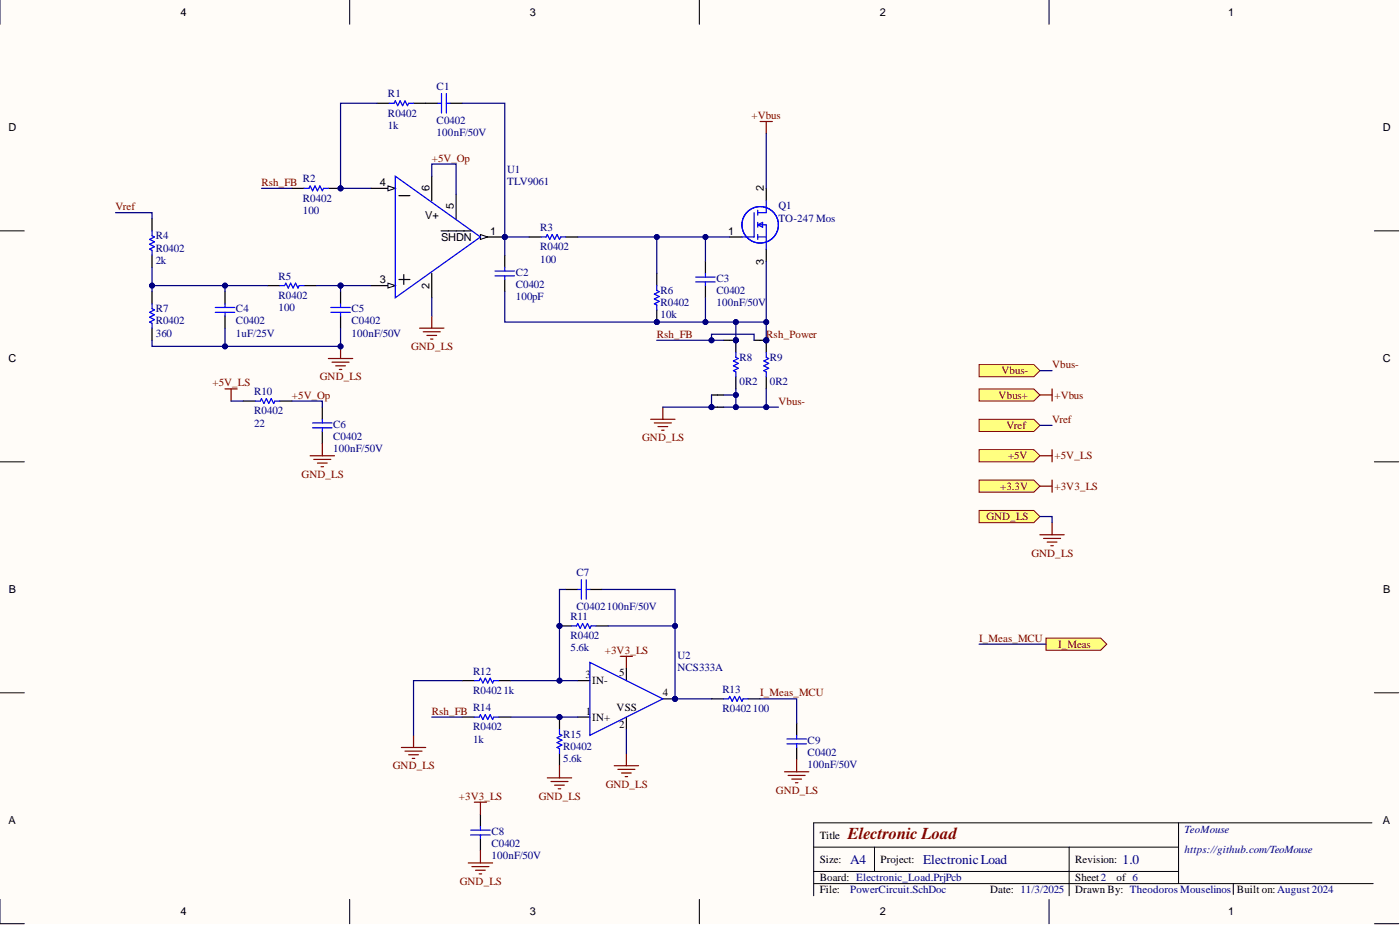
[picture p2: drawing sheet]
<svg xmlns="http://www.w3.org/2000/svg" width="292mm" height="193mm" viewBox="0 0 292 193" stroke-linecap="round" stroke-linejoin="round" font-family="sans-serif">
<defs><g id="words">
<text font-size="3.5" fill="#800000" x="176.9" y="175">Electronic Load</text>
<g font-size="2.8" fill="#000080">
<text x="177.4" y="180.2">A4</text>
<text x="192.6" y="180.2">ElectronicLoad</text>
<text x="234.2" y="180.2">1.0</text>
</g>
<g font-size="2.3">
<text x="37.6" y="3.3">4</text>
<text x="110.6" y="3.3">3</text>
<text x="183.6" y="3.3">2</text>
<text x="256.2" y="3.3">1</text>
<text x="1.8" y="27.4">D</text>
<text x="288.5" y="27.4">D</text>
<text x="79.3" y="38.8">4</text>
<text x="89.6" y="39.8" transform="rotate(-90 89.6 39.8)">6</text>
<text x="159.4" y="39.8" transform="rotate(-90 159.4 39.8)">2</text>
<text x="88.7" y="45.6">V+</text>
<text x="94.7" y="43.6" transform="rotate(-90 94.7 43.6)">5</text>
<text x="92" y="50.2">SHDN</text>
<text x="102.3" y="48.9">1</text>
<text x="151.9" y="48.9">1</text>
<text x="79.3" y="59.1">3</text>
<text x="159.4" y="55.2" transform="rotate(-90 159.4 55.2)">3</text>
<text x="89.6" y="60.3" transform="rotate(-90 89.6 60.3)">2</text>
<text x="1.8" y="75.6">C</text>
<text x="288.5" y="75.6">C</text>
<text x="1.9" y="123.7">B</text>
<text x="288.6" y="123.7">B</text>
<text x="122.1" y="141.5">3</text>
<text x="123.6" y="142.8">IN-</text>
<text x="129.2" y="141">5</text>
<text x="122.2" y="149.1">1</text>
<text x="128.7" y="148.3">VSS</text>
<text x="138.3" y="145.3">4</text>
<text x="123.6" y="150.4">IN+</text>
<text x="129.2" y="151.9">2</text>
<text x="1.8" y="171.9">A</text>
<text x="288.5" y="171.9">A</text>
<text x="171" y="175">Title</text>
<text x="171" y="180">Size:</text>
<text x="171" y="183.8">Board: Electronic_Load.PrjPcb</text>
<text x="183.7" y="180">Project:</text>
<text x="224.3" y="180">Revision:</text>
<text x="224.3" y="183.8">Sheet2</text>
<text x="233" y="183.8">of 6</text>
<text x="37.6" y="190.9">4</text>
<text x="110.6" y="190.9">3</text>
<text x="171" y="186.4">File:</text>
<text x="183.6" y="190.9">2</text>
<text x="206.6" y="186.4">Date: 11/3/2025</text>
<text x="224.3" y="186.4">Drawn By: Theodoros Mouselinos</text>
<text x="256.2" y="190.9">1</text>
<text x="258.1" y="186.4">Built on:August 2024</text>
</g>
<g font-size="2.3" fill="#000080">
<text x="81" y="20.3">R1</text>
<text x="91.1" y="18.8">C1</text>
<text x="81" y="26.9">1k</text>
<text x="81" y="24.3">R0402</text>
<text x="91.1" y="28.4">100nF/50V</text>
<text x="91.1" y="25.9">C0402</text>
<text x="105.8" y="36">U1</text>
<text x="63.2" y="38">R2</text>
<text x="105.8" y="38.5">TLV9061</text>
<text x="63.2" y="44.6">100</text>
<text x="63.2" y="42.1">R0402</text>
<text x="162.4" y="43.7">Q1</text>
<text x="162.4" y="46.2">TO-247 Mos</text>
<text x="32.5" y="49.9">R4</text>
<text x="32.5" y="52.5">R0402</text>
<text x="112.7" y="48.2">R3</text>
<text x="112.7" y="52.2">R0402</text>
<text x="32.5" y="55">2k</text>
<text x="58.1" y="58.3">R5</text>
<text x="107.6" y="57.6">C2</text>
<text x="112.7" y="54.8">100</text>
<text x="149.5" y="58.8">C3</text>
<text x="32.5" y="65.2">R7</text>
<text x="49.2" y="65.2">C4</text>
<text x="58.1" y="64.9">100</text>
<text x="58.1" y="62.4">R0402</text>
<text x="73.3" y="65.2">C5</text>
<text x="107.6" y="62.6">100pF</text>
<text x="107.6" y="60.1">C0402</text>
<text x="137.8" y="61.4">R6</text>
<text x="137.8" y="63.9">R0402</text>
<text x="149.5" y="63.9">100nF/50V</text>
<text x="149.5" y="61.4">C0402</text>
<text x="32.5" y="70.2">360</text>
<text x="32.5" y="67.7">R0402</text>
<text x="49.2" y="70.2">1uF/25V</text>
<text x="49.2" y="67.7">C0402</text>
<text x="73.3" y="70.2">100nF/50V</text>
<text x="73.3" y="67.7">C0402</text>
<text x="137.8" y="66.4">10k</text>
<text x="154.3" y="75.3">R8</text>
<text x="160.6" y="75.3">R9</text>
<text x="53" y="82.4">R10</text>
<text x="154.3" y="80.4">0R2</text>
<text x="160.6" y="80.4">0R2</text>
<text x="53" y="89">22</text>
<text x="53" y="86.5">R0402</text>
<text x="69.5" y="89.2">C6</text>
<text x="69.5" y="94.3">100nF/50V</text>
<text x="69.5" y="91.8">C0402</text>
<text x="120.3" y="120.2">C7</text>
<text x="119" y="129.3">R11</text>
<text x="120.3" y="127.3">C0402100nF/50V</text>
<text x="119" y="135.9">5.6k</text>
<text x="119" y="133.4">R0402</text>
<text x="141.3" y="137.4">U2</text>
<text x="98.7" y="140.7">R12</text>
<text x="141.3" y="140">NCS333A</text>
<text x="98.7" y="144.8">R04021k</text>
<text x="98.7" y="148.3">R14</text>
<text x="150.7" y="144.5">R13</text>
<text x="150.7" y="148.6">R0402100</text>
<text x="98.7" y="154.9">1k</text>
<text x="98.7" y="152.4">R0402</text>
<text x="117.5" y="153.9">R15</text>
<text x="168.5" y="155.2">C9</text>
<text x="117.5" y="159">5.6k</text>
<text x="117.5" y="156.4">R0402</text>
<text x="168.5" y="160.2">100nF/50V</text>
<text x="168.5" y="157.7">C0402</text>
<text x="247.2" y="173.7">TeoMouse</text>
<text x="102.5" y="179.3">100nF/50V</text>
<text x="102.5" y="174.2">C8</text>
<text x="102.5" y="176.7">C0402</text>
<text x="247.2" y="178">https://github.com/TeoMouse</text>
<text x="177.4" y="186.4">PowerCircuit.SchDoc</text>
</g>
<g font-size="2.3" fill="#800000">
<text x="156.8" y="24.8">+Vbus</text>
<text x="90.1" y="33.7">+5V_Op</text>
<text x="54.6" y="38.8">Rsh_FB</text>
<text x="24.1" y="43.9">Vref</text>
<text x="137" y="70.5">Rsh_FB</text>
<text x="159.9" y="70.5">Rsh_Power</text>
<text x="85.8" y="73">GND_LS</text>
<text x="219.5" y="76.8">Vbus-</text>
<text x="44.3" y="80.6">+5V_LS</text>
<text x="60.9" y="83.2">+5V_Op</text>
<text x="66.7" y="79.4">GND_LS</text>
<text x="208.3" y="83.2">Vbus+</text>
<text x="208.9" y="78.1">Vbus-</text>
<text x="220" y="83.2">+Vbus</text>
<text x="162.4" y="84.4">Vbus-</text>
<text x="210" y="89.5">Vref</text>
<text x="219.5" y="88.2">Vref</text>
<text x="134" y="92">GND_LS</text>
<text x="210.4" y="95.8">+5V</text>
<text x="220" y="95.8">+5V_LS</text>
<text x="62.9" y="99.6">GND_LS</text>
<text x="208.7" y="102.2">+3.3V</text>
<text x="220" y="102.2">+3V3_LS</text>
<text x="205.8" y="108.5">GND_LS</text>
<text x="215.2" y="116.1">GND_LS</text>
<text x="126.2" y="136.4">+3V3_LS</text>
<text x="204.3" y="133.9">I_Meas_MCU</text>
<text x="220.8" y="135.1">I_Meas</text>
<text x="90.1" y="149.1">Rsh_FB</text>
<text x="158.6" y="145.3">I_Meas_MCU</text>
<text x="82" y="160.5">GND_LS</text>
<text x="95.8" y="166.8">+3V3_LS</text>
<text x="112.4" y="166.8">GND_LS</text>
<text x="126.4" y="164.3">GND_LS</text>
<text x="161.9" y="165.6">GND_LS</text>
<text x="95.9" y="184.6">GND_LS</text>
</g>
</g></defs>
<g fill="#fffcf8">
<path d="M0 0h291.8v192.7h-291.8z" fill-rule="evenodd"/>
<path d="M5.1 5.1h281.7v182.5h-281.7z" fill-rule="evenodd"/>
</g>
<g fill="none" stroke="#000" stroke-width=".21">
<path d="M0 0v5.1M73 0v5.1M145.9 0v5.1M218.9 0v5.1M0 48.2h5.1M286.8 48.2h5M0 96.3h5.1M286.8 96.3h5M0 144.5h5.1M286.8 144.5h5M0 187.6v5.1h5.1M73 187.6v5.1"/>
<path d="M145.9 187.6v5.1M218.9 187.6v5.1M286.8 192.7h5"/>
</g>
<path d="M159.9 39.3v2.5M152.3 49.4h2.5M159.9 52v2.5" fill="none" stroke="#000" stroke-width=".25"/>
<g fill="none" stroke="#00f" stroke-width=".25">
<path d="M157.3 44.4v5h-2.5M158.1 49.4h1.7M158.1 43.9v1M158.1 46.4v1M158.1 48.9v1M158.1 46.9l1-.5v1zM158.2 46.9h1.7v5.1M159.9 41.9v2.5h-1.7"/>
<circle cx="158.6" cy="46.9" r="3.8"/>
</g>
<circle cx="105.3" cy="49.4" r=".51" fill="#000080"/>
<circle cx="105.3" cy="49.4" r=".51" fill="none" stroke="#000080" stroke-width=".21"/>
<path d="M77.4 59.6h5.1" fill="none" stroke="#000" stroke-width=".25"/>
<path d="M81 59.1l1.5 .5-1.5 .5z" fill="#f8fcff"/>
<path d="M81 59.1l1.5 .5-1.5 .5z" fill="none" stroke="#000" stroke-width=".21"/>
<path d="M77.4 39.3h5.1" fill="none" stroke="#000" stroke-width=".25"/>
<path d="M81 38.8l1.5 .5-1.5 .5z" fill="#f8fcff"/>
<path d="M81 38.8l1.5 .5-1.5 .5z" fill="none" stroke="#000" stroke-width=".21"/>
<path d="M100.2 49.4h5.1" fill="none" stroke="#000" stroke-width=".25"/>
<path d="M100.2 48.9l1.6 .5-1.6 .5z" fill="#f8fcff"/>
<path d="M100.2 48.9l1.6 .5-1.6 .5z" fill="none" stroke="#000" stroke-width=".21"/>
<circle cx="105.3" cy="49.4" r=".51" fill="#000080"/>
<circle cx="105.3" cy="49.4" r=".51" fill="none" stroke="#000080" stroke-width=".21"/>
<g fill="none" stroke="#000" stroke-width=".25">
<path d="M90.1 36.8v5M83.2 40.8h2.3M83.2 58.3h2.3M84.3 57.3v2M90.1 57v5.1M92 48.2h6.3M95.2 40.6v5M110.4 49.4h2.5M118 49.4h2.5M147.2 54.5v2.5M147.2 59.6v2.5M67.2 84.9v2.6"/>
<path d="M67.2 90v2.5"/>
</g>
<path d="M82.5 36.8l17.7 12.6-17.7 12.7zM112.9 49.4h1l.3-.5 .5 1 .5-1 .5 1 .5-1 .5 1 .3-.5h1M145.2 57.8h4M145.2 58.8h4M147.2 57v.8M147.2 58.8v.8M65.2 88.2h4.1M65.2 89.2h4.1M67.2 87.5v.7M67.2 89.2v.8" fill="none" stroke="#00f" stroke-width=".25"/>
<circle cx="137" cy="67.2" r=".51" fill="#000080"/>
<circle cx="137" cy="67.2" r=".51" fill="none" stroke="#000080" stroke-width=".21"/>
<path d="M137 57v2.6M137 64.7v2.5" fill="none" stroke="#000" stroke-width=".25"/>
<circle cx="137" cy="67.2" r=".51" fill="#000080"/>
<circle cx="137" cy="67.2" r=".51" fill="none" stroke="#000080" stroke-width=".21"/>
<path d="M92.1 19.5v4.1M93.1 19.5v4.1M81.2 21.5h1l.3-.5 .5 1.1 .5-1.1 .5 1.1 .5-1.1 .5 1.1 .3-.6h1M91.4 21.5h.7M93.1 21.5h.8M103.3 56.5h4M103.3 57.6h4M105.3 55.8v.7M105.3 57.6v.7M137 59.6v1l.5 .2-1 .6 1 .5-1 .5 1 .5-1 .5 .5 .2v1.1" fill="none" stroke="#00f" stroke-width=".25"/>
<path d="M78.7 21.5h2.5M86.3 21.5h5.1M93.9 21.5h2.5M105.3 53.2v2.6M105.3 58.3v2.5" fill="none" stroke="#000" stroke-width=".25"/>
<circle cx="71.1" cy="39.3" r=".51" fill="#000080"/>
<circle cx="71.1" cy="39.3" r=".51" fill="none" stroke="#000080" stroke-width=".21"/>
<path d="M60.9 39.3h2.5M68.5 39.3h2.6" fill="none" stroke="#000" stroke-width=".25"/>
<circle cx="71.1" cy="39.3" r=".51" fill="#000080"/>
<circle cx="71.1" cy="39.3" r=".51" fill="none" stroke="#000080" stroke-width=".21"/>
<path d="M63.4 39.3h1.1l.2-.5 .5 1 .5-1 .5 1 .5-1 .5 1 .3-.5h1" fill="none" stroke="#00f" stroke-width=".25"/>
<circle cx="159.9" cy="71" r=".51" fill="#000080"/>
<circle cx="159.9" cy="71" r=".51" fill="none" stroke="#000080" stroke-width=".21"/>
<path d="M159.9 71v2.5" fill="none" stroke="#000" stroke-width=".25"/>
<circle cx="159.9" cy="71" r=".51" fill="#000080"/>
<circle cx="159.9" cy="71" r=".51" fill="none" stroke="#000080" stroke-width=".21"/>
<path d="M159.9 78.6v2.5" fill="none" stroke="#000" stroke-width=".25"/>
<path d="M159.9 73.5v1l.5 .3-1 .5 1 .5-1 .5 1 .5-1 .5 .5 .3v1" fill="none" stroke="#00f" stroke-width=".25"/>
<circle cx="153.5" cy="71" r=".51" fill="#000080"/>
<circle cx="153.5" cy="71" r=".51" fill="none" stroke="#000080" stroke-width=".21"/>
<path d="M153.5 71v2.5" fill="none" stroke="#000" stroke-width=".25"/>
<circle cx="153.5" cy="71" r=".51" fill="#000080"/>
<circle cx="153.5" cy="71" r=".51" fill="none" stroke="#000080" stroke-width=".21"/>
<path d="M31.7 45.6v2.6M31.7 53.2v2.6M55.8 59.6h2.6M63.4 59.6h2.6M31.7 60.8v2.6M31.7 68.5v2.5M46.9 60.8v2.6M46.9 65.9v2.6M71.1 60.8v2.6M71.1 65.9v2.6M153.5 78.6v2.5" fill="none" stroke="#000" stroke-width=".25"/>
<path d="M31.7 48.2v1l.5 .2-1 .5 1 .6-1 .5 1 .5-1 .5 .5 .2v1M58.4 59.6h1l.2-.5 .5 1 .5-1 .6 1 .5-1 .5 1 .2-.5h1M31.7 63.4v1l.5 .3-1 .5 1 .5-1 .5 1 .5-1 .5 .5 .2v1.1M44.9 65.2h4.1M44.9 64.1h4.1M46.9 63.4v.7M46.9 65.2v.7M69 65.2h4.1M69 64.1h4.1M71.1 63.4v.7M71.1 65.2v.7M153.5 73.5v1l.5 .3-1 .5 1 .5-1 .5 1 .5-1 .5 .5 .3v1" fill="none" stroke="#00f" stroke-width=".25"/>
<path d="M158.6 25.3h2.5M159.9 25.3v2.6" fill="none" stroke="#800000" stroke-width=".25"/>
<path d="M204.3 81.1h11.4l1.3 1.3-1.3 1.3h-11.4z" fill-rule="evenodd" fill="#ffff80"/>
<path d="M204.3 81.1h11.4l1.3 1.3-1.3 1.3h-11.4z" fill="none" stroke="#800000" stroke-width=".21"/>
<path d="M204.3 106.5h11.4l1.3 1.3-1.3 1.2h-11.4z" fill-rule="evenodd" fill="#ffff80"/>
<path d="M204.3 106.5h11.4l1.3 1.3-1.3 1.2h-11.4z" fill="none" stroke="#800000" stroke-width=".21"/>
<path d="M204.3 87.5h11.4l1.3 1.2-1.3 1.3h-11.4z" fill-rule="evenodd" fill="#ffff80"/>
<path d="M204.3 87.5h11.4l1.3 1.2-1.3 1.3h-11.4z" fill="none" stroke="#800000" stroke-width=".21"/>
<path d="M204.3 93.8h11.4l1.3 1.3-1.3 1.2h-11.4z" fill-rule="evenodd" fill="#ffff80"/>
<path d="M204.3 93.8h11.4l1.3 1.3-1.3 1.2h-11.4z" fill="none" stroke="#800000" stroke-width=".21"/>
<path d="M217 95.1h2.5M217 82.4h2.5M219.5 81.1v2.6M219.5 93.8v2.5" fill="none" stroke="#800000" stroke-width=".25"/>
<path d="M96.4 142h2.6M96.4 149.6h2.6M104 142h2.6M104 149.6h2.6" fill="none" stroke="#000" stroke-width=".25"/>
<path d="M99 142h1l.2-.5 .5 1 .6-1 .5 1 .5-1 .5 1 .2-.5h1M99 149.6h1l.2-.5 .5 1 .6-1 .5 1 .5-1 .5 1 .2-.5h1" fill="none" stroke="#00f" stroke-width=".25"/>
<circle cx="116.7" cy="130.6" r=".51" fill="#000080"/>
<circle cx="116.7" cy="130.6" r=".51" fill="none" stroke="#000080" stroke-width=".21"/>
<path d="M116.7 130.6h2.6M124.3 130.6h2.6" fill="none" stroke="#000" stroke-width=".25"/>
<circle cx="116.7" cy="130.6" r=".51" fill="#000080"/>
<circle cx="116.7" cy="130.6" r=".51" fill="none" stroke="#000080" stroke-width=".21"/>
<path d="M119.3 130.6h1l.2-.5 .5 1 .6-1 .5 1 .5-1 .5 1 .2-.5h1" fill="none" stroke="#00f" stroke-width=".25"/>
<circle cx="116.7" cy="149.6" r=".51" fill="#000080"/>
<circle cx="116.7" cy="149.6" r=".51" fill="none" stroke="#000080" stroke-width=".21"/>
<path d="M116.7 149.6v2.5" fill="none" stroke="#000" stroke-width=".25"/>
<circle cx="116.7" cy="149.6" r=".51" fill="#000080"/>
<circle cx="116.7" cy="149.6" r=".51" fill="none" stroke="#000080" stroke-width=".21"/>
<path d="M50.8 83.7h2.5M58.4 83.7h2.5M116.7 157.2v2.5M100.2 169.9v2.5M100.2 175v2.5" fill="none" stroke="#000" stroke-width=".25"/>
<path d="M53.3 83.7h1l.3-.5 .5 1 .5-1 .5 1 .5-1 .5 1 .3-.5h1M116.7 152.1v1l.5 .3-1 .5 1 .5-1 .5 1 .5-1 .5 .5 .3v1M98.2 173.2h4.1M98.2 174.2h4.1M100.2 172.4v.8M100.2 174.2v.8" fill="none" stroke="#00f" stroke-width=".25"/>
<path d="M204.3 100.2h11.4l1.3 1.2-1.3 1.3h-11.4z" fill-rule="evenodd" fill="#ffff80"/>
<path d="M204.3 100.2h11.4l1.3 1.2-1.3 1.3h-11.4z" fill="none" stroke="#800000" stroke-width=".21"/>
<path d="M217 101.4h2.5M219.5 100.2v2.5" fill="none" stroke="#800000" stroke-width=".25"/>
<path d="M118 123h2.5M123.1 123h2.5M148.5 145.8h2.5M156.1 145.8h2.5M166.2 150.9v2.5M166.2 155.9v2.6" fill="none" stroke="#000" stroke-width=".25"/>
<path d="M120.5 123h.8M121.3 120.9v4.1M122.3 120.9v4.1M122.3 123h.8M151 145.8h1l.3-.5 .5 1 .5-1 .5 1 .5-1 .5 1 .3-.5h1M164.2 155.2h4M164.2 154.2h4M166.2 153.4v.8M166.2 155.2v.7" fill="none" stroke="#00f" stroke-width=".25"/>
<path d="M218.2 133.1h11.5l1.2 1.3-1.2 1.3h-11.5z" fill-rule="evenodd" fill="#ffff80"/>
<path d="M218.2 133.1h11.5l1.2 1.3-1.2 1.3h-11.5z" fill="none" stroke="#800000" stroke-width=".21"/>
<g fill="none" stroke="#800000" stroke-width=".25">
<path d="M87.5 68.5h5.1M88.3 69.2h3.6M89.1 70h2M89.8 70.7h.5M90.1 65.9v2.6M64.7 95.1h5.1M65.5 95.8h3.5M66.2 96.6h2.1M67 97.4h.5M67.2 92.5v2.6M217 111.6h5M217.7 112.3h3.6"/>
<path d="M218.5 113.1h2M219.3 113.8h.5M219.5 109v2.6M83.7 155.9h5.1M84.5 156.7h3.6M85.3 157.5h2M86 158.2h.5M86.3 153.4v2.5M116.7 159.7v2.6M128.2 159.7h5M130.7 157.2v2.5M166.2 158.5v2.5"/>
<path d="M100.2 177.5v2.5M114.2 162.3h5.1M115 163h3.5M115.7 163.8h2M116.5 164.6h.5M128.9 160.5h3.6M129.7 161.3h2M130.4 162h.5M163.7 161h5.1M164.4 161.8h3.6M165.2 162.5h2M166 163.3h.5"/>
<path d="M97.7 180h5.1M98.5 180.8h3.5M99.2 181.5h2.1M100 182.3h.5"/>
</g>
<circle cx="148.5" cy="84.9" r=".51" fill="#000080"/>
<circle cx="148.5" cy="84.9" r=".51" fill="none" stroke="#000080" stroke-width=".21"/>
<path d="M148.5 84.9h1.2" fill="none" stroke="#000" stroke-width=".25"/>
<circle cx="148.5" cy="84.9" r=".51" fill="#000080"/>
<circle cx="148.5" cy="84.9" r=".51" fill="none" stroke="#000080" stroke-width=".21"/>
<path d="M149.7 84.9h1.3" fill="none" stroke="#000" stroke-width=".25"/>
<path d="M68.5 74.8h5.1M69.3 75.6h3.5M70 76.3h2.1M70.8 77.1h.5M71.1 72.3v2.5M135.8 87.5h5M136.5 88.2h3.6M137.3 89h2M138 89.8h.6M138.3 84.9v2.6" fill="none" stroke="#800000" stroke-width=".25"/>
<circle cx="71.1" cy="72.3" r=".51" fill="#000080"/>
<circle cx="71.1" cy="72.3" r=".51" fill="none" stroke="#000080" stroke-width=".21"/>
<circle cx="159.9" cy="71" r=".51" fill="#000080"/>
<circle cx="159.9" cy="71" r=".51" fill="none" stroke="#000080" stroke-width=".21"/>
<path d="M157.3 71h2.6" fill="none" stroke="#000" stroke-width=".25"/>
<circle cx="159.9" cy="71" r=".51" fill="#000080"/>
<circle cx="159.9" cy="71" r=".51" fill="none" stroke="#000080" stroke-width=".21"/>
<circle cx="153.5" cy="71" r=".51" fill="#000080"/>
<circle cx="153.5" cy="71" r=".51" fill="none" stroke="#000080" stroke-width=".21"/>
<path d="M151 71h2.5" fill="none" stroke="#000" stroke-width=".25"/>
<circle cx="153.5" cy="71" r=".51" fill="#000080"/>
<circle cx="153.5" cy="71" r=".51" fill="none" stroke="#000080" stroke-width=".21"/>
<path d="M204.3 76.1h11.4l1.3 1.2-1.3 1.3h-11.4z" fill-rule="evenodd" fill="#ffff80"/>
<path d="M204.3 76.1h11.4l1.3 1.2-1.3 1.3h-11.4z" fill="none" stroke="#800000" stroke-width=".21"/>
<path d="M148.5 82.4h2.5" fill="none" stroke="#000" stroke-width=".25"/>
<circle cx="159.9" cy="71" r=".51" fill="#000080"/>
<circle cx="159.9" cy="71" r=".51" fill="none" stroke="#000080" stroke-width=".21"/>
<path d="M46.9 81.1h2.6M48.2 81.1v2.6M129.4 136.9h2.6M130.7 136.9v2.6M99 167.3h2.5M100.2 167.3v2.6" fill="none" stroke="#800000" stroke-width=".25"/>
<circle cx="140.8" cy="145.8" r=".51" fill="#000080"/>
<circle cx="140.8" cy="145.8" r=".51" fill="none" stroke="#000080" stroke-width=".21"/>
<path d="M138.3 145.8h2.5" fill="none" stroke="#000" stroke-width=".25"/>
<circle cx="140.8" cy="145.8" r=".51" fill="#000080"/>
<circle cx="140.8" cy="145.8" r=".51" fill="none" stroke="#000080" stroke-width=".21"/>
<path d="M130.7 139.5v2.5M120.5 142h2.6M120.5 149.6h2.6M130.7 149.6v2.5" fill="none" stroke="#000" stroke-width=".25"/>
<path d="M123.1 138.2l15.2 7.6-15.2 7.6z" fill="none" stroke="#00f" stroke-width=".25"/>
<path d="M169.8 176.7h76.1M182.5 176.7v5.1M223.1 176.7v10.2M245.9 171.7v12.6M286.2 171.7h-116.4v15.2M169.8 184.3h116.7M169.8 181.8h76.1" fill="none" stroke="#000" stroke-width=".21"/>
<path d="M147.2 49.4v5.1" fill="none" stroke="#000080" stroke-width=".25"/>
<circle cx="147.2" cy="49.4" r=".51" fill="#000080"/>
<circle cx="147.2" cy="49.4" r=".51" fill="none" stroke="#000080" stroke-width=".21"/>
<path d="M120.5 49.4h16.5" fill="none" stroke="#000080" stroke-width=".25"/>
<circle cx="137" cy="49.4" r=".51" fill="#000080"/>
<circle cx="137" cy="49.4" r=".51" fill="none" stroke="#000080" stroke-width=".21"/>
<path d="M110.4 49.4h-5.1v3.8" fill="none" stroke="#000080" stroke-width=".25"/>
<circle cx="105.3" cy="49.4" r=".51" fill="#000080"/>
<circle cx="105.3" cy="49.4" r=".51" fill="none" stroke="#000080" stroke-width=".21"/>
<path d="M90.1 62.1v3.8M105.3 60.8v6.4h41.9v-5.1" fill="none" stroke="#000080" stroke-width=".25"/>
<circle cx="137" cy="67.2" r=".51" fill="#000080"/>
<circle cx="137" cy="67.2" r=".51" fill="none" stroke="#000080" stroke-width=".21"/>
<circle cx="147.2" cy="67.2" r=".51" fill="#000080"/>
<circle cx="147.2" cy="67.2" r=".51" fill="none" stroke="#000080" stroke-width=".21"/>
<path d="M96.4 21.5h8.9v27.9" fill="none" stroke="#000080" stroke-width=".25"/>
<circle cx="105.3" cy="49.4" r=".51" fill="#000080"/>
<circle cx="105.3" cy="49.4" r=".51" fill="none" stroke="#000080" stroke-width=".21"/>
<path d="M78.7 21.5h-7.6v17.8h6.3" fill="none" stroke="#000080" stroke-width=".25"/>
<circle cx="71.1" cy="39.3" r=".51" fill="#000080"/>
<circle cx="71.1" cy="39.3" r=".51" fill="none" stroke="#000080" stroke-width=".21"/>
<path d="M54.6 39.3h6.3M153.5 67.2v3.8" fill="none" stroke="#000080" stroke-width=".25"/>
<circle cx="153.5" cy="71" r=".51" fill="#000080"/>
<circle cx="153.5" cy="71" r=".51" fill="none" stroke="#000080" stroke-width=".21"/>
<circle cx="153.5" cy="67.2" r=".51" fill="#000080"/>
<circle cx="153.5" cy="67.2" r=".51" fill="none" stroke="#000080" stroke-width=".21"/>
<path d="M159.9 67.2v3.8" fill="none" stroke="#000080" stroke-width=".25"/>
<circle cx="159.9" cy="71" r=".51" fill="#000080"/>
<circle cx="159.9" cy="71" r=".51" fill="none" stroke="#000080" stroke-width=".21"/>
<circle cx="159.9" cy="67.2" r=".51" fill="#000080"/>
<circle cx="159.9" cy="67.2" r=".51" fill="none" stroke="#000080" stroke-width=".21"/>
<path d="M159.9 27.9v11.4M66 59.6h5.1" fill="none" stroke="#000080" stroke-width=".25"/>
<circle cx="71.1" cy="59.6" r=".51" fill="#000080"/>
<circle cx="71.1" cy="59.6" r=".51" fill="none" stroke="#000080" stroke-width=".21"/>
<path d="M55.8 59.6h-8.9v1.2" fill="none" stroke="#000080" stroke-width=".25"/>
<circle cx="46.9" cy="59.6" r=".51" fill="#000080"/>
<circle cx="46.9" cy="59.6" r=".51" fill="none" stroke="#000080" stroke-width=".21"/>
<path d="M46.9 68.5v3.8h24.2v-3.8" fill="none" stroke="#000080" stroke-width=".25"/>
<circle cx="46.9" cy="72.3" r=".51" fill="#000080"/>
<circle cx="46.9" cy="72.3" r=".51" fill="none" stroke="#000080" stroke-width=".21"/>
<circle cx="71.1" cy="72.3" r=".51" fill="#000080"/>
<circle cx="71.1" cy="72.3" r=".51" fill="none" stroke="#000080" stroke-width=".21"/>
<path d="M71.1 59.6v1.2" fill="none" stroke="#000080" stroke-width=".25"/>
<circle cx="71.1" cy="59.6" r=".51" fill="#000080"/>
<circle cx="71.1" cy="59.6" r=".51" fill="none" stroke="#000080" stroke-width=".21"/>
<path d="M31.7 71v1.3h15.2" fill="none" stroke="#000080" stroke-width=".25"/>
<circle cx="46.9" cy="72.3" r=".51" fill="#000080"/>
<circle cx="46.9" cy="72.3" r=".51" fill="none" stroke="#000080" stroke-width=".21"/>
<path d="M31.7 59.6h15.2" fill="none" stroke="#000080" stroke-width=".25"/>
<circle cx="46.9" cy="59.6" r=".51" fill="#000080"/>
<circle cx="46.9" cy="59.6" r=".51" fill="none" stroke="#000080" stroke-width=".21"/>
<circle cx="31.7" cy="59.6" r=".51" fill="#000080"/>
<circle cx="31.7" cy="59.6" r=".51" fill="none" stroke="#000080" stroke-width=".21"/>
<path d="M217 88.7h2.5M217 107.8h2.5v1.2M106.6 149.6h13.9" fill="none" stroke="#000080" stroke-width=".25"/>
<circle cx="116.7" cy="149.6" r=".51" fill="#000080"/>
<circle cx="116.7" cy="149.6" r=".51" fill="none" stroke="#000080" stroke-width=".21"/>
<path d="M90.1 36.8v-2.6h5.1v6.4M48.2 83.7h2.6M60.9 83.7h6.3v1.2M118 123h-1.3v19" fill="none" stroke="#000080" stroke-width=".25"/>
<circle cx="116.7" cy="130.6" r=".51" fill="#000080"/>
<circle cx="116.7" cy="130.6" r=".51" fill="none" stroke="#000080" stroke-width=".21"/>
<circle cx="116.7" cy="142" r=".51" fill="#000080"/>
<circle cx="116.7" cy="142" r=".51" fill="none" stroke="#000080" stroke-width=".21"/>
<path d="M125.6 123h15.2v7.6" fill="none" stroke="#000080" stroke-width=".25"/>
<circle cx="140.8" cy="130.6" r=".51" fill="#000080"/>
<circle cx="140.8" cy="130.6" r=".51" fill="none" stroke="#000080" stroke-width=".21"/>
<path d="M159.9 54.5v12.7h-12.7" fill="none" stroke="#000080" stroke-width=".25"/>
<circle cx="147.2" cy="67.2" r=".51" fill="#000080"/>
<circle cx="147.2" cy="67.2" r=".51" fill="none" stroke="#000080" stroke-width=".21"/>
<circle cx="153.5" cy="67.2" r=".51" fill="#000080"/>
<circle cx="153.5" cy="67.2" r=".51" fill="none" stroke="#000080" stroke-width=".21"/>
<circle cx="159.9" cy="67.2" r=".51" fill="#000080"/>
<circle cx="159.9" cy="67.2" r=".51" fill="none" stroke="#000080" stroke-width=".21"/>
<path d="M152.3 49.4h-15.3v7.6" fill="none" stroke="#000080" stroke-width=".25"/>
<circle cx="137" cy="49.4" r=".51" fill="#000080"/>
<circle cx="137" cy="49.4" r=".51" fill="none" stroke="#000080" stroke-width=".21"/>
<circle cx="147.2" cy="49.4" r=".51" fill="#000080"/>
<circle cx="147.2" cy="49.4" r=".51" fill="none" stroke="#000080" stroke-width=".21"/>
<path d="M31.7 55.8v5" fill="none" stroke="#000080" stroke-width=".25"/>
<circle cx="31.7" cy="59.6" r=".51" fill="#000080"/>
<circle cx="31.7" cy="59.6" r=".51" fill="none" stroke="#000080" stroke-width=".21"/>
<path d="M106.6 142h13.9" fill="none" stroke="#000080" stroke-width=".25"/>
<circle cx="116.7" cy="142" r=".51" fill="#000080"/>
<circle cx="116.7" cy="142" r=".51" fill="none" stroke="#000080" stroke-width=".21"/>
<path d="M126.9 130.6h13.9v15.2h7.7" fill="none" stroke="#000080" stroke-width=".25"/>
<circle cx="140.8" cy="145.8" r=".51" fill="#000080"/>
<circle cx="140.8" cy="145.8" r=".51" fill="none" stroke="#000080" stroke-width=".21"/>
<circle cx="140.8" cy="130.6" r=".51" fill="#000080"/>
<circle cx="140.8" cy="130.6" r=".51" fill="none" stroke="#000080" stroke-width=".21"/>
<path d="M151 71h-2.5v-1.3h8.8v1.3M204.3 134.4h13.9M130.7 152.1v5.1M158.6 145.8h7.6v5.1" fill="none" stroke="#000080" stroke-width=".25"/>
<circle cx="148.5" cy="71" r=".51" fill="#000080"/>
<circle cx="148.5" cy="71" r=".51" fill="none" stroke="#000080" stroke-width=".21"/>
<path d="M137 71h11.5" fill="none" stroke="#000080" stroke-width=".25"/>
<circle cx="148.5" cy="71" r=".51" fill="#000080"/>
<circle cx="148.5" cy="71" r=".51" fill="none" stroke="#000080" stroke-width=".21"/>
<path d="M217 77.3h2.5M159.9 81.1v3.8" fill="none" stroke="#000080" stroke-width=".25"/>
<circle cx="159.9" cy="84.9" r=".51" fill="#000080"/>
<circle cx="159.9" cy="84.9" r=".51" fill="none" stroke="#000080" stroke-width=".21"/>
<path d="M151 84.9h11.4" fill="none" stroke="#000080" stroke-width=".25"/>
<circle cx="153.5" cy="84.9" r=".51" fill="#000080"/>
<circle cx="153.5" cy="84.9" r=".51" fill="none" stroke="#000080" stroke-width=".21"/>
<circle cx="159.9" cy="84.9" r=".51" fill="#000080"/>
<circle cx="159.9" cy="84.9" r=".51" fill="none" stroke="#000080" stroke-width=".21"/>
<path d="M153.5 81.1v3.8" fill="none" stroke="#000080" stroke-width=".25"/>
<circle cx="153.5" cy="82.4" r=".51" fill="#000080"/>
<circle cx="153.5" cy="82.4" r=".51" fill="none" stroke="#000080" stroke-width=".21"/>
<circle cx="153.5" cy="84.9" r=".51" fill="#000080"/>
<circle cx="153.5" cy="84.9" r=".51" fill="none" stroke="#000080" stroke-width=".21"/>
<path d="M148.5 82.4v2.5h-10.2" fill="none" stroke="#000080" stroke-width=".25"/>
<circle cx="148.5" cy="84.9" r=".51" fill="#000080"/>
<circle cx="148.5" cy="84.9" r=".51" fill="none" stroke="#000080" stroke-width=".21"/>
<path d="M151 82.4h2.5" fill="none" stroke="#000080" stroke-width=".25"/>
<circle cx="153.5" cy="82.4" r=".51" fill="#000080"/>
<circle cx="153.5" cy="82.4" r=".51" fill="none" stroke="#000080" stroke-width=".21"/>
<path d="M24.1 44.4h7.6v1.2M71.1 59.6h6.3M90.1 149.6h6.3M96.4 142h-10.1v11.4" fill="none" stroke="#000080" stroke-width=".25"/>
<circle cx="71.1" cy="59.6" r=".51" fill="#000080"/>
<circle cx="71.1" cy="59.6" r=".51" fill="none" stroke="#000080" stroke-width=".21"/>
<path d="M257.3 184.3v2.3" fill="none" stroke="#000" stroke-width=".21"/>
<use href="#words"/>
</svg>
